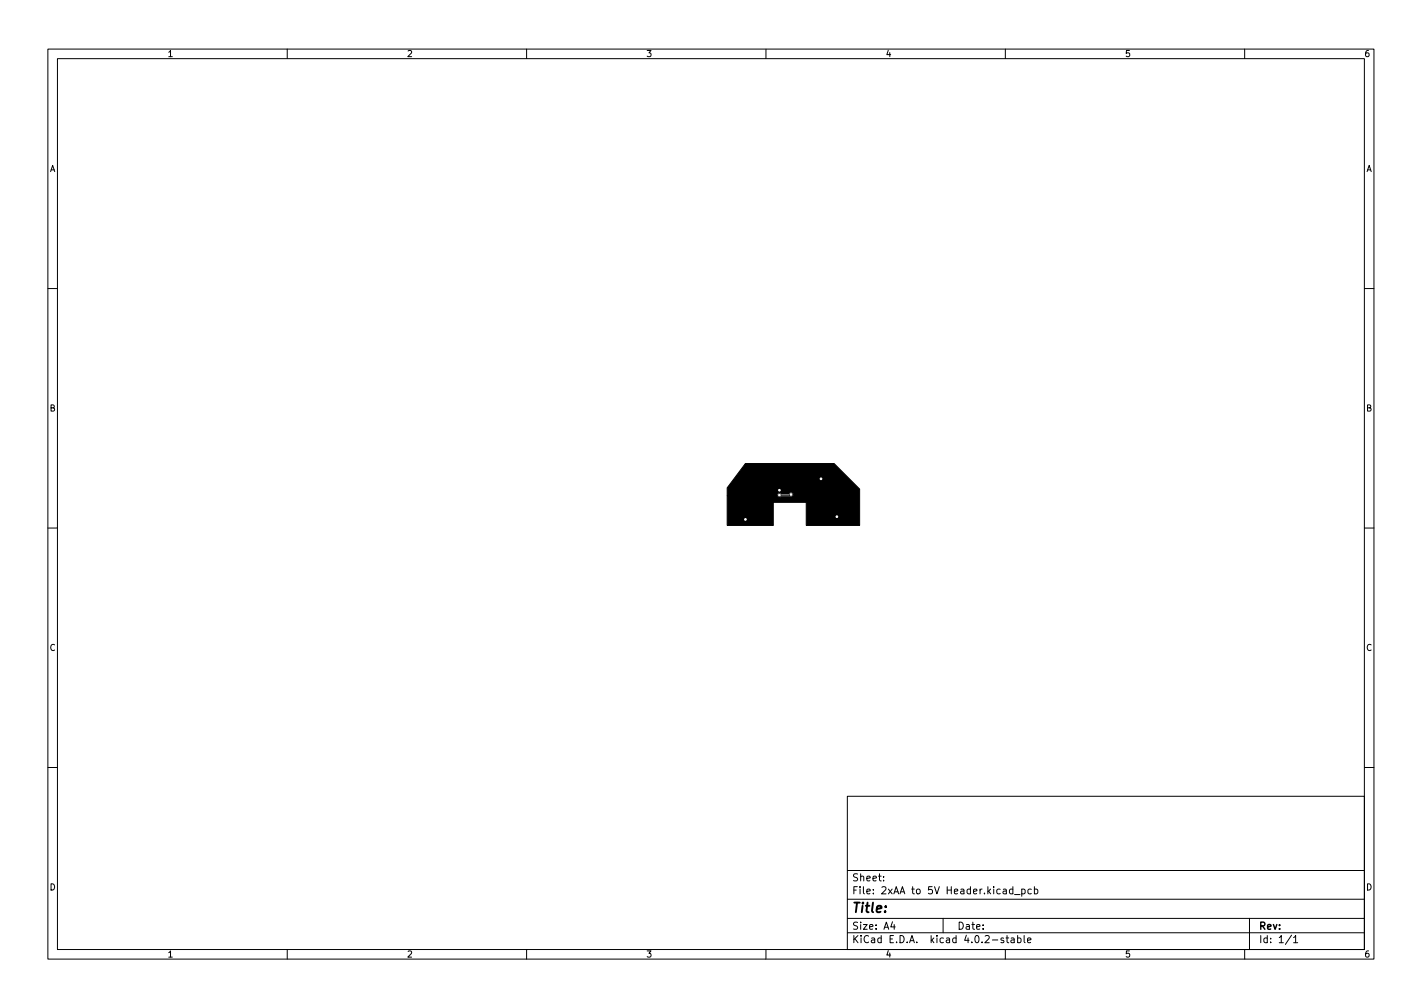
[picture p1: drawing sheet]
<svg xmlns="http://www.w3.org/2000/svg" width="297mm" height="210mm" viewBox="0 0 297 210" stroke-linecap="round" stroke-linejoin="round" font-family="sans-serif">
<defs><g id="words">
<text font-size="2.8" x="178" y="190.6">Title:</text>
<g font-size="2.1">
<text x="178" y="184">Sheet:</text>
<text x="178" y="186.7">File: 2xAA to 5V Header.kicad_pcb</text>
<text x="178" y="196.9">KiCad E.D.A. kicad 4.0.2-stable</text>
<text x="178" y="194.1">Size: A4</text>
<text x="200" y="194.1">Date:</text>
<text x="263" y="194.1">Rev:</text>
<text x="263" y="196.9">Id: 1/1</text>
</g>
<g font-size="1.8">
<text x="35" y="11.9">1</text>
<text x="85" y="11.9">2</text>
<text x="135" y="11.9">3</text>
<text x="185" y="11.9">4</text>
<text x="235" y="11.9">5</text>
<text x="285" y="11.9">6</text>
<text x="10.3" y="35.9">A</text>
<text x="285.3" y="35.9">A</text>
<text x="10.3" y="85.9">B</text>
<text x="285.3" y="85.9">B</text>
<text x="10.3" y="135.9">C</text>
<text x="285.3" y="135.9">C</text>
<text x="10.3" y="185.9">D</text>
<text x="285.3" y="185.9">D</text>
<text x="35" y="199.9">1</text>
<text x="85" y="199.9">2</text>
<text x="135" y="199.9">3</text>
<text x="185" y="199.9">4</text>
<text x="235" y="199.9">5</text>
<text x="285" y="199.9">6</text>
</g>
</g></defs>
<g fill="none" stroke="#000" stroke-width=".21">
<path d="M10 10.2h277v190.1h-277zM12 12.2h273v186.1h-273zM60 10.2v2M110 10.2v2M160 10.2v2M210 10.2v2M260 10.2v2M10 60.2h2M285 60.2h2M10 110.2h2M285 110.2h2M10 160.2h2"/>
<path d="M177 166.3h108v32h-108zM285 160.2h2M60 198.3v2M110 198.3v2M160 198.3v2M177 194.8h108M177 191.8h108M177 187.8h108M177 181.8h108M184.6 183.8v.1M184.6 183v.1M186.4 192.5l-.3 1h.9"/>
<path d="M186.8 193v1M197 191.8v3M209.6 195.9l-.3-.1-.2 .2v.3l.5 .1v.4h-.5M210 198.3v2M210.1 195.8h.6M210.4 195.3v1.3l.3 .2M211.2 195.9h.6l.1 .9M211.6 185.7l-.5-.1-.2 .3 .1 .7h.6M211.6 185.1v1.5M211.9 196.2l-.5 .1-.3 .2 .3 .3h.5M211.9 186.8h1.2M212.6 195.9l.4-.1 .3 .3-.2 .7h-.5"/>
<path d="M212.6 195.3v1.5M213.4 185.7l.5-.1 .2 .3-.1 .7h-.6M213.4 185.6v1.5M213.9 195.3v1.3l.2 .2M214.6 196.3l.8-.1-.1-.3-.4-.1-.3 .2 .1 .8h.6M215.4 185.7l-.4-.1-.3 .3 .2 .7h.5M216.1 185.7l.4-.1 .3 .3-.2 .7h-.5M216.1 185.1v1.5M260 198.3v2M261 191.8v6.5M269.8 195.3l-1.3 1.9M270.2 195.8l.4-.5v1.5"/>
<path d="M270.2 196.8h.9"/>
</g>
<g fill="#000" stroke="#000" stroke-width=".21">
<path d="M155.7 96.8h18.5l5.4 5.3v7.6h-11.2v-4.8h-6.9v4.8h-9.6v-6.2h10.4l.4 .4 .5-.2h1.8a.52 .52 0 0 0 .7-.2 .52 .52 0 0 0-.3-.7 .52 .52 0 0 0-.6 .2h-1.6l-.5-.1-.3 .2-.1 .4h-10.4v-1.6z"/>
<circle cx="171.5" cy="100" r=".3"/>
<circle cx="155.7" cy="108.5" r=".3"/>
<circle cx="162.8" cy="103.4" r=".3"/>
<circle cx="162.8" cy="102.4" r=".3"/>
<circle cx="165.2" cy="103.2" r=".3"/>
<circle cx="174.8" cy="107.9" r=".3"/>
</g>
<path d="M174.8 107.9l-3.3-3.3v-4.5h-6.4l-2.3 2.3h-1l-6.1 6.1" fill="none" stroke="#000" stroke-width=".5"/>
<path d="M165.2 103.2l-.1 .2h-2.3" fill="none" stroke="#000" stroke-width=".25"/>
<g fill="#fff" stroke="#fff" stroke-width=".21">
<circle cx="155.7" cy="108.5" r=".17"/>
<circle cx="174.8" cy="107.9" r=".17"/>
<circle cx="171.5" cy="100" r=".17"/>
<circle cx="162.8" cy="102.4" r=".17"/>
<circle cx="162.8" cy="103.4" r=".17"/>
<circle cx="165.2" cy="103.2" r=".17"/>
<circle cx="151" cy="102.4" r=".17"/>
<circle cx="151" cy="109.2" r=".17"/>
</g>
<use href="#words"/>
</svg>
